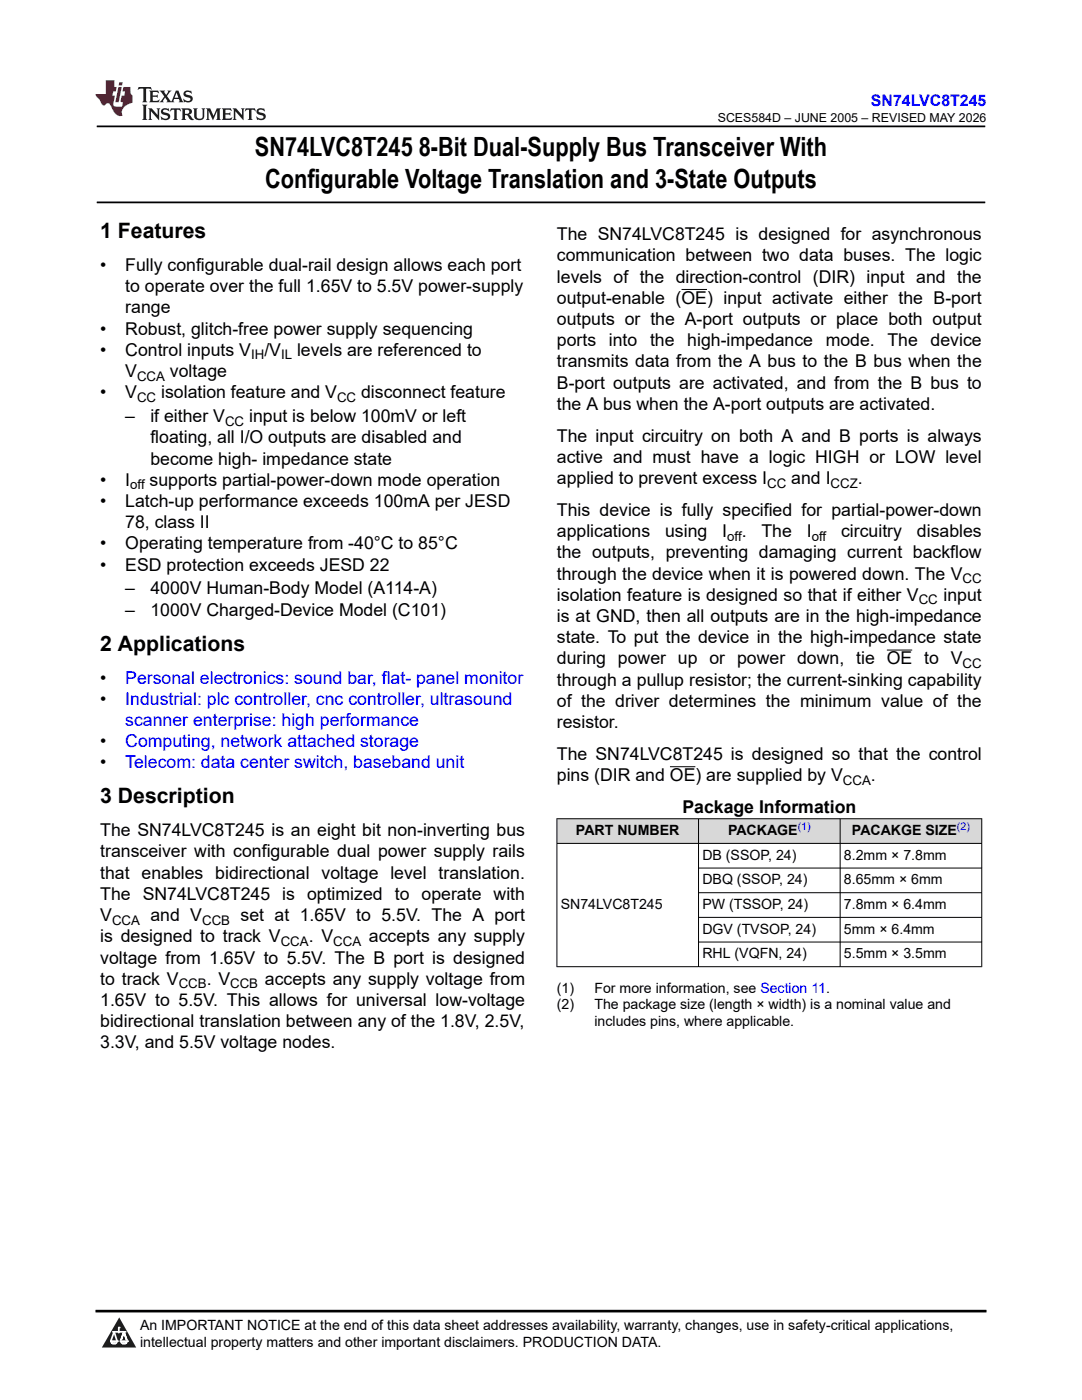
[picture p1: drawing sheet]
<svg xmlns="http://www.w3.org/2000/svg" width="216mm" height="279mm" viewBox="0 0 216 279" stroke-linecap="round" stroke-linejoin="round" font-family="sans-serif">
<defs><g id="words">
<g font-size="5.3">
<text x="50.9" y="31.2">SN74LVC8T245 8-Bit Dual-Supply Bus Transceiver With</text>
<text x="52.9" y="37.5">Configurable Voltage Translation and 3-State Outputs</text>
</g>
<g font-size="4.2">
<text x="20" y="47.5">1 Features</text>
<text x="20" y="129.8">2 Applications</text>
<text x="20" y="160.3">3 Description</text>
</g>
<g font-size="3.5">
<text x="111.1" y="47.9">The SN74LVC8T245 is designed for asynchronous</text>
<text x="111.1" y="52.2">communication between two data buses. The logic</text>
<text x="20" y="54.1">•</text>
<text x="25" y="54.1">Fully configurable dual-rail design allows each port</text>
<text x="25" y="58.3">to operate over the full 1.65V to 5.5V power-supply</text>
<text x="111.1" y="56.4">levels of the direction-control (DIR) input and the</text>
<text x="25" y="62.5">range</text>
<text x="111.1" y="64.9">outputs or the A-port outputs or place both output</text>
<text x="111.1" y="60.6">output-enable (OE) input activate either the B-port</text>
<text x="20" y="66.8">•</text>
<text x="20" y="71">•</text>
<text x="25" y="66.8">Robust, glitch-free power supply sequencing</text>
<text x="25" y="71">Control inputs V</text>
<text x="52.7" y="71">/V</text>
<text x="59.3" y="71">levels are referenced to</text>
<text x="111.1" y="69.1">ports</text>
<text x="121.5" y="69.1">into</text>
<text x="129.7" y="69.1">the</text>
<text x="137.1" y="69.1">high-impedance</text>
<text x="164.8" y="69.1">mode.</text>
<text x="177.1" y="69.1">The</text>
<text x="185.7" y="69.1">device</text>
<text x="25" y="75.2">V</text>
<text x="33.9" y="75.2">voltage</text>
<text x="111.1" y="73.3">transmits data from the A bus to the B bus when the</text>
<text x="111.1" y="77.6">B-port outputs are activated, and from the B bus to</text>
<text x="20" y="79.5">•</text>
<text x="25" y="79.5">V</text>
<text x="32.2" y="79.5">isolation feature and V</text>
<text x="72.1" y="79.5">disconnect feature</text>
<text x="111.1" y="81.8">the A bus when the A-port outputs are activated.</text>
<text x="25" y="84.2">–</text>
<text x="30" y="84.2">if either V</text>
<text x="30" y="88.5">floating, all I/O outputs are disabled and</text>
<text x="49.7" y="84.2">input is below 100mV or left</text>
<text x="111.1" y="88.2">The input circuitry on both A and B ports is always</text>
<text x="30" y="92.7">become high- impedance state</text>
<text x="111.1" y="92.4">active and must have a logic HIGH or LOW level</text>
<text x="20" y="101.2">•</text>
<text x="20" y="96.9">•</text>
<text x="25" y="101.2">Latch-up performance exceeds 100mA per JESD</text>
<text x="25" y="96.9">I</text>
<text x="29.9" y="96.9">supports partial-power-down mode operation</text>
<text x="111.1" y="96.6">applied to prevent excess I</text>
<text x="157.9" y="96.6">and I</text>
<text x="171.2" y="96.6">.</text>
<text x="25" y="105.4">78, class II</text>
<text x="111.1" y="103">This device is fully specified for partial-power-down</text>
<text x="111.1" y="107.2">applications</text>
<text x="132.7" y="107.2">using</text>
<text x="144.1" y="107.2">I</text>
<text x="148" y="107.2">.</text>
<text x="152" y="107.2">The</text>
<text x="161" y="107.2">I</text>
<text x="167.8" y="107.2">circuitry</text>
<text x="183" y="107.2">disables</text>
<text x="20" y="109.6">•</text>
<text x="20" y="113.9">•</text>
<text x="25" y="109.6">Operating temperature from -40°C to 85°C</text>
<text x="25" y="113.9">ESD protection exceeds JESD 22</text>
<text x="111.1" y="111.4">the outputs, preventing damaging current backflow</text>
<text x="25" y="118.6">–</text>
<text x="30" y="118.6">4000V Human-Body Model (A114-A)</text>
<text x="111.1" y="115.7">through the device when it is powered down. The V</text>
<text x="111.1" y="119.9">isolation feature is designed so that if either V</text>
<text x="188.2" y="119.9">input</text>
<text x="25" y="122.9">–</text>
<text x="30" y="122.9">1000V Charged-Device Model (C101)</text>
<text x="111.1" y="124.1">is at GND, then all outputs are in the high-impedance</text>
<text x="111.1" y="128.4">state. To put the device in the high-impedance state</text>
<text x="20" y="136.4">•</text>
<text x="111.1" y="136.8">through a pullup resistor; the current-sinking capability</text>
<text x="111.1" y="132.6">during power up or power down, tie OE to V</text>
<text x="20" y="140.6">•</text>
<text x="111.1" y="141.1">of the driver determines the minimum value of the</text>
<text x="20" y="149.1">•</text>
<text x="111.1" y="145.3">resistor.</text>
<text x="20" y="153.3">•</text>
<text x="111.1" y="155.9">pins (DIR and OE) are supplied by V</text>
<text x="111.1" y="151.7">The SN74LVC8T245 is designed so that the control</text>
<text x="173.8" y="155.9">.</text>
<text x="20" y="166.9">The SN74LVC8T245 is an eight bit non-inverting bus</text>
<text x="136.2" y="162.2">Package Information</text>
<text x="20" y="171.1">transceiver with configurable dual power supply rails</text>
<text x="20" y="179.6">The SN74LVC8T245 is optimized to operate with</text>
<text x="20" y="175.4">that enables bidirectional voltage level translation.</text>
<text x="20" y="183.8">V</text>
<text x="30" y="183.8">and V</text>
<text x="48" y="183.8">set at 1.65V to 5.5V. The A port</text>
<text x="20" y="188.1">is designed to track V</text>
<text x="61.6" y="188.1">. V</text>
<text x="73.6" y="188.1">accepts any supply</text>
<text x="20" y="196.5">to track V</text>
<text x="20" y="192.3">voltage from 1.65V to 5.5V. The B port is designed</text>
<text x="41.2" y="196.5">. V</text>
<text x="52.9" y="196.5">accepts any supply voltage from</text>
<text x="20" y="200.8">1.65V to 5.5V. This allows for universal low-voltage</text>
<text x="20" y="205">bidirectional translation between any of the 1.8V, 2.5V,</text>
<text x="20" y="209.2">3.3V, and 5.5V voltage nodes.</text>
</g>
<g font-size="3.5" fill="#00f">
<text x="25" y="136.4">Personal electronics: sound bar, flat- panel monitor</text>
<text x="25" y="140.6">Industrial: plc controller, cnc controller, ultrasound</text>
<text x="25" y="144.9">scanner enterprise: high performance</text>
<text x="25" y="149.1">Computing, network attached storage</text>
<text x="25" y="153.3">Telecom: data center switch, baseband unit</text>
</g>
<text font-size="3.2" fill="#00f" x="173.8" y="21.1">SN74LVC8T245</text>
<g font-size="2.8">
<text x="114.9" y="166.7">PART NUMBER</text>
<text x="145.3" y="166.7">PACKAGE</text>
<text x="170" y="166.7">PACAKGE SIZE</text>
<text x="140.2" y="171.6">DB (SSOP, 24)</text>
<text x="168.4" y="171.6">8.2mm × 7.8mm</text>
<text x="140.2" y="176.5">DBQ (SSOP, 24)</text>
<text x="168.4" y="176.5">8.65mm × 6mm</text>
<text x="111.9" y="181.4">SN74LVC8T245</text>
<text x="140.2" y="181.4">PW (TSSOP, 24)</text>
<text x="168.4" y="181.4">7.8mm × 6.4mm</text>
<text x="140.2" y="186.4">DGV (TVSOP, 24)</text>
<text x="140.2" y="191.3">RHL (VQFN, 24)</text>
<text x="168.4" y="186.4">5mm × 6.4mm</text>
<text x="168.4" y="191.3">5.5mm × 3.5mm</text>
<text x="111.1" y="198.1">(1)</text>
<text x="111.1" y="201.5">(2)</text>
<text x="118.6" y="198.1">For more information, see Section 11.</text>
<text x="118.6" y="201.5">The package size (length × width) is a nominal value and</text>
<text x="118.6" y="204.9">includes pins, where applicable.</text>
<text x="27.9" y="265.5">An IMPORTANT NOTICE at the end of this data sheet addresses availability, warranty, changes, use in safety-critical applications,</text>
<text x="27.9" y="268.9">intellectual property matters and other important disclaimers. PRODUCTION DATA.</text>
</g>
<g font-size="2.6">
<text x="50.1" y="71.7">IH</text>
<text x="56.1" y="71.7">IL</text>
<text x="27.4" y="75.9">CCA</text>
<text x="27.4" y="80.2">CC</text>
<text x="67.3" y="80.2">CC</text>
<text x="44.9" y="84.9">CC</text>
<text x="26" y="97.6">off</text>
<text x="153.1" y="97.3">CC</text>
<text x="165.7" y="97.3">CCZ</text>
<text x="145.1" y="107.9">off</text>
<text x="162" y="107.9">off</text>
<text x="192.1" y="116.4">CC</text>
<text x="183.3" y="120.6">CC</text>
<text x="192.1" y="133.3">CC</text>
<text x="168.2" y="156.6">CCA</text>
<text x="22.4" y="184.5">CCA</text>
<text x="40.3" y="184.5">CCB</text>
<text x="56" y="188.8">CCA</text>
<text x="66.5" y="188.8">CCA</text>
<text x="35.7" y="197.2">CCB</text>
<text x="45.9" y="197.2">CCB</text>
</g>
<text font-size="2.5" x="143.2" y="24.3">SCES584D – JUNE 2005 – REVISED MAY 2026</text>
<g font-size="2.1" fill="#00f">
<text x="159.2" y="165.7">(1)</text>
<text x="191" y="165.7">(2)</text>
</g>
</g></defs>
<path d="M19.3 25.2h177.3M19.3 40.4h177.3" fill="none" stroke="#000" stroke-width=".35"/>
<path d="M136 57.8h5.1M176.9 129.7h5.1M133.7 153h5.1" fill="none" stroke="#000" stroke-width=".2"/>
<g fill="#d8d8d8">
<path d="M111.1 163.4h84.8v4.9h-84.8z" fill-rule="evenodd"/>
<path d="M111.2 163.5h28.1v4.8h-28.1z" fill-rule="evenodd"/>
<path d="M139.4 163.5h28.2v4.8h-28.2z" fill-rule="evenodd"/>
<path d="M167.7 163.5h28.1v4.8h-28.1z" fill-rule="evenodd"/>
</g>
<path d="M111.1 163.4h84.9M111.1 168.3h84.9M111.1 163.3v29.7M139.4 163.3v29.7M139.4 173.2h56.6M139.4 178.2h56.6M167.6 163.3v29.7M195.9 163.3v29.7M139.4 183.1h56.6M139.4 188h56.6M196 192.9h-84.9" fill="none" stroke="#000" stroke-width=".2"/>
<path d="M0 0h215.9v23.8h-215.9z" fill-rule="evenodd" fill="#fff"/>
<path d="M27.7 17.4l-.2 .6 .5-.3h.6v.2v2.1l-.2 .4h1l-.2-.4v-2.1v-.2h.5l.5 .3-.1-.6zM29.8 18.1l.2 .4v1.5l-.2 .4h1.9l.1-.6a1.08 1.08 0 0 1-1.3 .2v-.7h.6l.4 .2v-.6l-.4 .2h-.6v-.6l.2-.1a1 1 0 0 1 1 .2l-.1-.5zM31.8 18.1l1 1.1-1 1.2h.9l-.2-.2 .4-.7 .5 .7-.2 .2h1.6l-.2-.2 .1-.4h1l.1 .4-.1 .2h.9l-.2-.3-.8-2h-.5l-1 2.2-.8-1.1 .9-1.1h-.8l.2 .2-.5 .7-.3-.7 .1-.2zM35.2 18.5l.4 1h-.8zM36.8 18.2a.65 .65 0 0 0-.2 .8 .65 .65 0 0 0 .6 .4l.7 .2 .1 .2a.79 .79 0 0 1-.7 .4 .79 .79 0 0 1-.7-.5l.1 .7 .2-.1a.93 .93 0 0 0 1.1 .1 .93 .93 0 0 0 .4-1 1.46 1.46 0 0 0-1.2-.6l-.1-.3a1.09 1.09 0 0 1 1.2 .2l-.2-.6-.1 .1-.6-.2zM28.4 20.9l.2 .4v2.3l-.2 .3h1l-.2-.3v-2.3l.2-.4zM29.6 21.6l.2 .4v1.6l-.2 .3h.8l-.3-.3v-1.4l1.7 1.8v-2l.2-.4h-.8l.2 .2 .1 1.1-1.2-1.3zM32.3 21.8a.65 .65 0 0 0-.2 .7 .65 .65 0 0 0 .7 .4l.6 .2 .1 .2a.79 .79 0 0 1-.7 .4 .79 .79 0 0 1-.7-.5l.1 .7 .2-.1a.93 .93 0 0 0 1.1 .1 .93 .93 0 0 0 .4-.9 1.46 1.46 0 0 0-1.2-.6l-.1-.4a1.09 1.09 0 0 1 1.2 .2l-.2-.6-.1 .1-.6-.1zM34.1 21.6l-.1 .7a.63 .63 0 0 1 .7-.4l.1 1.7-.3 .3h1l-.2-.3v-1.7a.66 .66 0 0 1 .8 .4l-.1-.7zM36.2 21.6l.2 .4v1.6l-.2 .3h.9l-.2-.2v-.7h.5l.1 .2a.79 .79 0 0 0 1.2 .6l-1-.9a.61 .61 0 0 0 .6-.6 .61 .61 0 0 0-.5-.6zM36.9 21.9h.2a.47 .47 0 0 1 .5 .1 .47 .47 0 0 1 .1 .5l-.2 .2h-.6zM38.5 21.6l.2 .2a2.27 2.27 0 0 0 .4 2 1.04 1.04 0 0 0 1.7-.7v-1.3l.2-.2h-.8l.2 .4v1.1a.6 .6 0 0 1-.6 .6 .6 .6 0 0 1-.6-.6v-1.1l.3-.4zM41.1 21.6l.2 .4v1.6l-.2 .3h.7l-.2-.3v-1.5l.9 1.9 .8-1.9v1.5l-.2 .3h1l-.3-.3v-1.6l.3-.4h-.8l-.7 1.5-.7-1.5zM44.3 21.6l.2 .4v1.6l-.2 .3h1.9l.1-.5a1.09 1.09 0 0 1-1.3 .1v-.6h.6l.4 .1v-.6l-.4 .2h-.6v-.6l.2-.1a1.01 1.01 0 0 1 1 .3l-.1-.6zM46.4 21.6l.3 .4v1.6l-.3 .3h.8l-.2-.3v-1.4l1.6 1.8v-2l.2-.4h-.7l.2 .2v1.1l-1.2-1.3zM49 21.6l-.1 .7a.63 .63 0 0 1 .8-.4v1.7l-.3 .3h1l-.2-.3v-1.7a.66 .66 0 0 1 .8 .4l-.1-.7zM51.4 21.8a.65 .65 0 0 0-.2 .7 .65 .65 0 0 0 .6 .4l.6 .2 .2 .2a.79 .79 0 0 1-.8 .4 .79 .79 0 0 1-.6-.5l.1 .7 .2-.1a.93 .93 0 0 0 1 .1 .93 .93 0 0 0 .5-.9 1.46 1.46 0 0 0-1.3-.6l-.1-.4a1.09 1.09 0 0 1 1.3 .2l-.2-.6-.2 .1-.5-.1z" fill="#231f20"/>
<path d="M21.1 16v2.8h-2.1l.1 .3 .9 1a.95 .95 0 0 0 .9 .9 .59 .59 0 0 1 .6-.4 .59 .59 0 0 1 .5 .4l.4 .8a1.59 1.59 0 0 0 2.1 1.3 1.61 1.61 0 0 1 1-2.2l1-.4-.1-1.5a1.59 1.59 0 0 1-.4-1.6h-1.4l-.2 .9h.5l-.1 .8h-.5l-.2 1v.2l.4 .1-.2 .9h-.6a.73 .73 0 0 1-1.1-.7l.3-1.5h-.5l.2-.8h.5l.2-.9h-.5v-1.4zM23.6 17.4l-.6 3h.7l.6-3zM23.8 16.4l-.1 .7h.7l.1-.7z" fill="#ed1c24"/>
<path d="M0 261.4h215.9v18h-215.9z" fill-rule="evenodd" fill="#fff"/>
<path d="M23.8 262.9l3.4 6h-6.9z" fill="#231f20"/>
<path d="M22.1 267.7h1.3l-.4 .5h-.3a.55 .55 0 0 1-.6-.5z" fill-rule="evenodd" fill="#fff"/>
<path d="M22.1 267.7h1.3l-.4 .5h-.3a.55 .55 0 0 1-.6-.5z" fill="none" stroke="#231f20" stroke-width=".34"/>
<path d="M22.1 267.7h1.3l-.4 .5h-.5zM23.7 265.9h.1M23.7 264.9v1z" fill="none" stroke="#fff" stroke-width=".34"/>
<circle cx="23.7" cy="264.9" r=".17" fill="#fff"/>
<path d="M22.6 265.8h.1M22.6 265.8h2.3z" fill="none" stroke="#fff" stroke-width=".34"/>
<circle cx="24.9" cy="265.8" r=".17" fill="#fff"/>
<path d="M24 267.7h.1" fill="none" stroke="#fff" stroke-width=".34"/>
<path d="M24.7 265.8l-.7 1.9z" fill="#fff"/>
<path d="M24.7 265.8l-.7 1.9z" fill="none" stroke="#fff" stroke-width=".34"/>
<path d="M24.7 265.8l.7 1.9z" fill="#fff"/>
<path d="M24.7 265.8l.7 1.9zM25.3 267.7h.1" fill="none" stroke="#fff" stroke-width=".34"/>
<circle cx="22.1" cy="267.7" r=".17" fill="#fff"/>
<path d="M22.8 265.8l-.7 1.9zM22.8 265.8l.6 1.9z" fill="none" stroke="#fff" stroke-width=".34"/>
<circle cx="23.4" cy="267.7" r=".17" fill="#fff"/>
<path d="M24.1 267.7h1.3a.65 .65 0 0 1-.6 .5 .65 .65 0 0 1-.7-.5z" fill-rule="evenodd" fill="#fff"/>
<path d="M24.1 267.7h1.3a.65 .65 0 0 1-.6 .5 .65 .65 0 0 1-.7-.5z" fill="none" stroke="#231f20" stroke-width=".34"/>
<path d="M24 267.7h.1M24.1 267.7h1.3l-.4 .5h-.5z" fill="none" stroke="#fff" stroke-width=".34"/>
<circle cx="25.4" cy="267.7" r=".17" fill="#fff"/>
<path d="M19 261.7h177.8" fill="none" stroke="#000" stroke-width=".53"/>
<use href="#words"/>
</svg>
